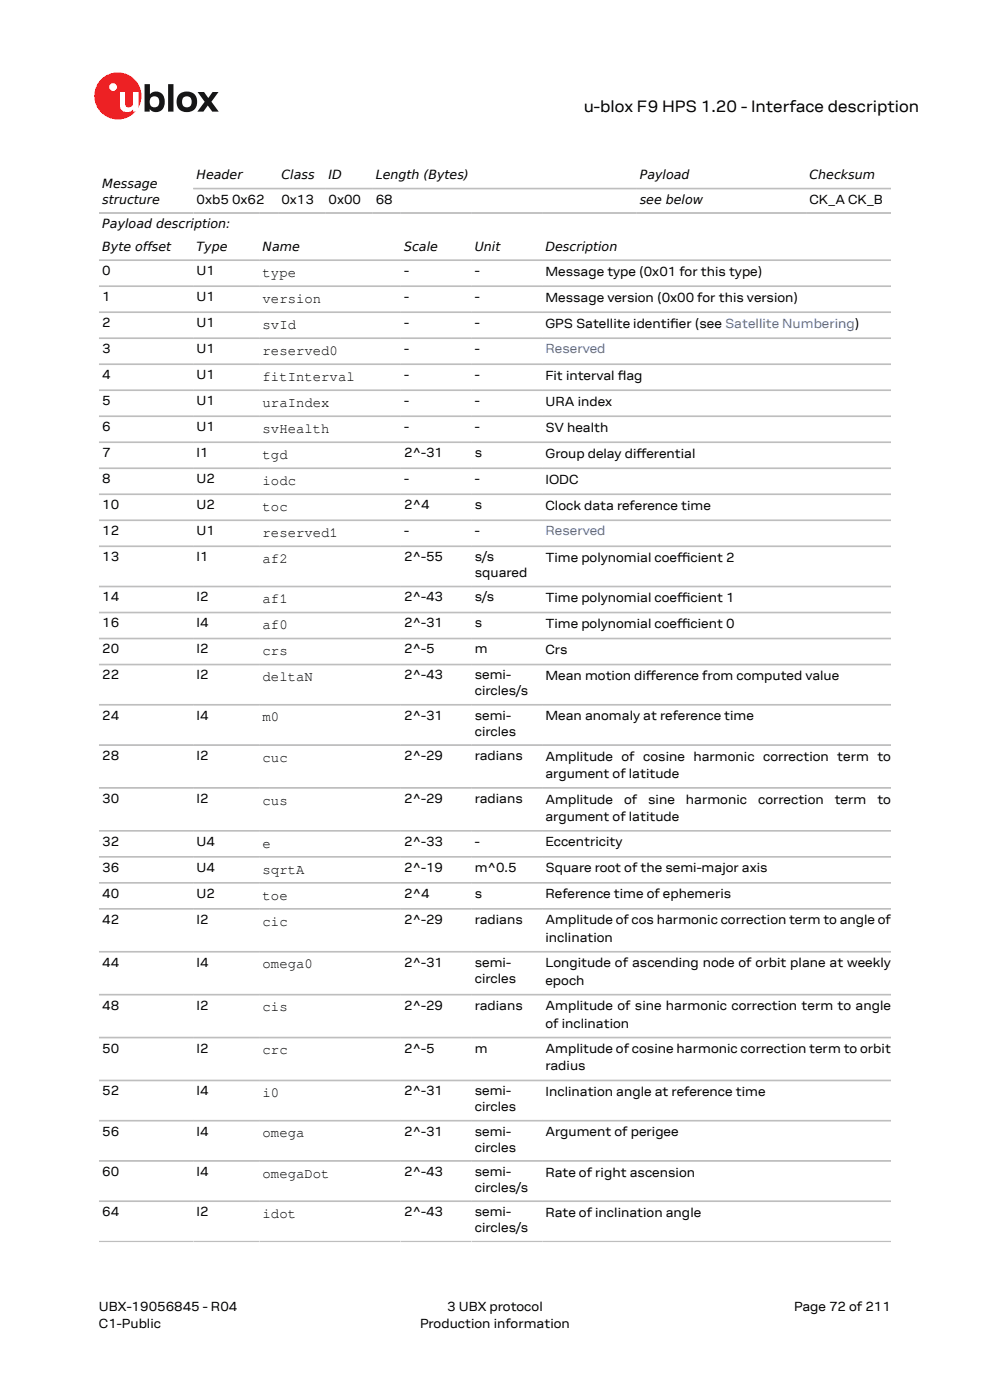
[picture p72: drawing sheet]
<svg xmlns="http://www.w3.org/2000/svg" width="210mm" height="297mm" viewBox="0 0 210 297" stroke-linecap="round" stroke-linejoin="round" font-family="sans-serif">
<defs><g id="words">
<text font-size="3.5" x="123.8" y="23.7">u-blox F9 HPS 1.20 - Interface description</text>
<g font-size="3">
<text x="55.7" y="58.7">type</text>
<text x="55.7" y="64.2">version</text>
<text x="55.7" y="69.8">svId</text>
<text x="55.7" y="75.3">reserved0</text>
<text x="55.7" y="80.8">fitInterval</text>
<text x="55.7" y="86.3">uraIndex</text>
<text x="55.7" y="91.8">svHealth</text>
<text x="55.7" y="97.4">tgd</text>
<text x="55.7" y="102.9">iodc</text>
<text x="55.7" y="108.4">toc</text>
<text x="55.7" y="113.9">reserved1</text>
<text x="55.7" y="119.4">af2</text>
<text x="55.7" y="128">af1</text>
<text x="55.7" y="133.5">af0</text>
<text x="55.7" y="139">crs</text>
<text x="55.7" y="144.5">deltaN</text>
<text x="55.7" y="153.1">m0</text>
<text x="55.7" y="161.6">cuc</text>
<text x="55.7" y="170.7">cus</text>
<text x="55.7" y="179.8">e</text>
<text x="55.7" y="185.3">sqrtA</text>
<text x="55.7" y="190.8">toe</text>
<text x="55.7" y="196.3">cic</text>
<text x="55.7" y="205.4">omega0</text>
<text x="55.7" y="214.5">cis</text>
<text x="55.7" y="223.6">crc</text>
<text x="55.7" y="232.8">i0</text>
<text x="55.7" y="241.3">omega</text>
<text x="55.7" y="249.8">omegaDot</text>
<text x="55.7" y="258.4">idot</text>
</g>
<g font-size="2.8">
<text x="41.7" y="43.2">0xb5 0x62</text>
<text x="59.7" y="43.2">0x13</text>
<text x="69.7" y="43.2">0x00</text>
<text x="79.7" y="43.2">68</text>
<text x="171.7" y="43.2">CK_A CK_B</text>
<text x="21.7" y="58.4">0</text>
<text x="41.7" y="58.4">U1</text>
<text x="85.7" y="58.4">-</text>
<text x="100.7" y="58.4">-</text>
<text x="115.7" y="58.5">Message type (0x01 for this type)</text>
<text x="21.7" y="63.9">1</text>
<text x="41.7" y="63.9">U1</text>
<text x="85.7" y="63.9">-</text>
<text x="100.7" y="63.9">-</text>
<text x="115.7" y="64">Message version (0x00 for this version)</text>
<text x="21.7" y="69.4">2</text>
<text x="41.7" y="69.4">U1</text>
<text x="85.7" y="69.4">-</text>
<text x="100.7" y="69.4">-</text>
<text x="115.7" y="69.5">GPS Satellite identifer (see Satellite Numbering)</text>
<text x="142.2" y="69.5">i</text>
<text x="21.7" y="74.9">3</text>
<text x="41.7" y="74.9">U1</text>
<text x="85.7" y="74.9">-</text>
<text x="100.7" y="74.9">-</text>
<text x="21.7" y="80.4">4</text>
<text x="41.7" y="80.4">U1</text>
<text x="85.7" y="80.4">-</text>
<text x="100.7" y="80.4">-</text>
<text x="115.7" y="80.6">Fit interval fag</text>
<text x="131" y="80.6">l</text>
<text x="21.7" y="86">5</text>
<text x="41.7" y="86">U1</text>
<text x="85.7" y="86">-</text>
<text x="100.7" y="86">-</text>
<text x="115.7" y="86.1">URA index</text>
<text x="21.7" y="91.5">6</text>
<text x="41.7" y="91.5">U1</text>
<text x="85.7" y="91.5">-</text>
<text x="100.7" y="91.5">-</text>
<text x="115.7" y="91.6">SV health</text>
<text x="21.7" y="97">7</text>
<text x="41.7" y="97">I1</text>
<text x="85.7" y="97">2^-31</text>
<text x="100.7" y="97">s</text>
<text x="115.7" y="97.1">Group delay diferential</text>
<text x="135" y="97.1">f</text>
<text x="21.7" y="102.5">8</text>
<text x="41.7" y="102.5">U2</text>
<text x="85.7" y="102.5">-</text>
<text x="100.7" y="102.5">-</text>
<text x="115.7" y="102.6">IODC</text>
<text x="21.7" y="108">10</text>
<text x="21.7" y="113.5">12</text>
<text x="41.7" y="108">U2</text>
<text x="41.7" y="113.5">U1</text>
<text x="85.7" y="108">2^4</text>
<text x="85.7" y="113.5">-</text>
<text x="100.7" y="108">s</text>
<text x="100.7" y="113.5">-</text>
<text x="115.7" y="108.2">Clock data reference time</text>
<text x="21.7" y="119.1">13</text>
<text x="41.7" y="119.1">I1</text>
<text x="85.7" y="119.1">2^-55</text>
<text x="100.7" y="119.1">s/s</text>
<text x="115.7" y="119.2">Time polynomial coefcient 2</text>
<text x="143.6" y="119.2">f</text>
<text x="143.6" y="119.2">i</text>
<text x="100.7" y="122.4">squared</text>
<text x="21.7" y="127.6">14</text>
<text x="41.7" y="127.6">I2</text>
<text x="85.7" y="127.6">2^-43</text>
<text x="100.7" y="127.6">s/s</text>
<text x="115.7" y="127.7">Time polynomial coefcient 1</text>
<text x="143.6" y="127.7">f</text>
<text x="143.6" y="127.7">i</text>
<text x="21.7" y="133.1">16</text>
<text x="41.7" y="133.1">I4</text>
<text x="85.7" y="133.1">2^-31</text>
<text x="100.7" y="133.1">s</text>
<text x="115.7" y="133.3">Time polynomial coefcient 0</text>
<text x="143.6" y="133.3">f</text>
<text x="143.6" y="133.3">i</text>
<text x="21.7" y="138.6">20</text>
<text x="41.7" y="138.6">I2</text>
<text x="85.7" y="138.6">2^-5</text>
<text x="100.7" y="138.6">m</text>
<text x="115.7" y="138.8">Crs</text>
<text x="21.7" y="144.1">22</text>
<text x="41.7" y="144.1">I2</text>
<text x="85.7" y="144.1">2^-43</text>
<text x="100.7" y="144.1">semi-</text>
<text x="100.7" y="147.5">circles/s</text>
<text x="115.7" y="144.3">Mean motion diference from computed value</text>
<text x="137" y="144.3">f</text>
<text x="21.7" y="152.7">24</text>
<text x="41.7" y="152.7">I4</text>
<text x="85.7" y="152.7">2^-31</text>
<text x="100.7" y="152.7">semi-</text>
<text x="115.7" y="152.8">Mean anomaly at reference time</text>
<text x="21.7" y="161.2">28</text>
<text x="41.7" y="161.2">I2</text>
<text x="85.7" y="161.2">2^-29</text>
<text x="100.7" y="156.1">circles</text>
<text x="100.7" y="161.2">radians</text>
<text x="115.7" y="161.4">Amplitude of cosine harmonic correction term to</text>
<text x="115.7" y="165">argument of latitude</text>
<text x="21.7" y="170.3">30</text>
<text x="41.7" y="170.3">I2</text>
<text x="85.7" y="170.3">2^-29</text>
<text x="100.7" y="170.3">radians</text>
<text x="115.7" y="170.5">Amplitude</text>
<text x="132.4" y="170.5">of</text>
<text x="137.5" y="170.5">sine</text>
<text x="145.5" y="170.5">harmonic</text>
<text x="160.8" y="170.5">correction</text>
<text x="177.1" y="170.5">term</text>
<text x="186.1" y="170.5">to</text>
<text x="21.7" y="179.4">32</text>
<text x="41.7" y="179.4">U4</text>
<text x="85.7" y="179.4">2^-33</text>
<text x="100.7" y="179.4">-</text>
<text x="115.7" y="174.1">argument of latitude</text>
<text x="115.7" y="179.6">Eccentricity</text>
<text x="21.7" y="184.9">36</text>
<text x="41.7" y="184.9">U4</text>
<text x="85.7" y="184.9">2^-19</text>
<text x="100.7" y="184.9">m^0.5</text>
<text x="115.7" y="185.1">Square root of the semi-major axis</text>
<text x="21.7" y="190.5">40</text>
<text x="41.7" y="190.5">U2</text>
<text x="85.7" y="190.5">2^4</text>
<text x="100.7" y="190.5">s</text>
<text x="115.7" y="190.6">Reference time of ephemeris</text>
<text x="21.7" y="196">42</text>
<text x="41.7" y="196">I2</text>
<text x="85.7" y="196">2^-29</text>
<text x="100.7" y="196">radians</text>
<text x="115.7" y="196.1">Amplitude of cos harmonic correction term to angle of</text>
<text x="115.7" y="199.8">inclination</text>
<text x="21.7" y="205.1">44</text>
<text x="41.7" y="205.1">I4</text>
<text x="85.7" y="205.1">2^-31</text>
<text x="100.7" y="205.1">semi-</text>
<text x="100.7" y="208.5">circles</text>
<text x="115.7" y="205.2">Longitude of ascending node of orbit plane at weekly</text>
<text x="115.7" y="208.9">epoch</text>
<text x="21.7" y="214.2">48</text>
<text x="41.7" y="214.2">I2</text>
<text x="85.7" y="214.2">2^-29</text>
<text x="100.7" y="214.2">radians</text>
<text x="115.7" y="214.3">Amplitude of sine harmonic correction term to angle</text>
<text x="115.7" y="218">of inclination</text>
<text x="21.7" y="223.3">50</text>
<text x="41.7" y="223.3">I2</text>
<text x="85.7" y="223.3">2^-5</text>
<text x="100.7" y="223.3">m</text>
<text x="115.7" y="223.4">Amplitude of cosine harmonic correction term to orbit</text>
<text x="115.7" y="227.1">radius</text>
<text x="21.7" y="232.4">52</text>
<text x="41.7" y="232.4">I4</text>
<text x="85.7" y="232.4">2^-31</text>
<text x="100.7" y="232.4">semi-</text>
<text x="115.7" y="232.5">Inclination angle at reference time</text>
<text x="100.7" y="235.8">circles</text>
<text x="21.7" y="240.9">56</text>
<text x="41.7" y="240.9">I4</text>
<text x="85.7" y="240.9">2^-31</text>
<text x="100.7" y="240.9">semi-</text>
<text x="100.7" y="244.3">circles</text>
<text x="115.7" y="241.1">Argument of perigee</text>
<text x="21.7" y="249.5">60</text>
<text x="41.7" y="249.5">I4</text>
<text x="85.7" y="249.5">2^-43</text>
<text x="100.7" y="249.5">semi-</text>
<text x="115.7" y="249.6">Rate of right ascension</text>
<text x="21.7" y="258">64</text>
<text x="41.7" y="258">I2</text>
<text x="85.7" y="258">2^-43</text>
<text x="100.7" y="252.8">circles/s</text>
<text x="100.7" y="258">semi-</text>
<text x="100.7" y="261.4">circles/s</text>
<text x="115.7" y="258.1">Rate of inclination angle</text>
<text x="21" y="278">UBX-19056845 - R04</text>
<text x="21" y="281.8">C1-Public</text>
<text x="89.1" y="281.8">Production information</text>
<text x="94.9" y="278">3 UBX protocol</text>
<text x="168.4" y="278">Page 72 of 211</text>
</g>
<g font-size="2.8" fill="#4664b4">
<text x="115.7" y="74.9">Reserved</text>
<text x="115.7" y="113.5">Reserved</text>
</g>
<g font-size="2.7">
<text x="21.7" y="39.8">Message</text>
<text x="41.7" y="38">Header</text>
<text x="59.7" y="38">Class</text>
<text x="69.7" y="38">ID</text>
<text x="79.7" y="38">Length (Bytes)</text>
<text x="135.7" y="38">Payload</text>
<text x="171.7" y="38">Checksum</text>
<text x="21.7" y="43.2">structure</text>
<text x="135.7" y="43.2">see below</text>
<text x="21.7" y="48.4">Payload description:</text>
<text x="21.7" y="53.2">Byte offset</text>
<text x="41.7" y="53.2">Type</text>
<text x="55.7" y="53.2">Name</text>
<text x="85.7" y="53.2">Scale</text>
<text x="100.7" y="53.2">Unit</text>
<text x="115.7" y="53.2">Description</text>
</g>
</g></defs>
<circle cx="25" cy="20.4" r="5" fill="#ed2023"/>
<circle cx="24" cy="18.5" r=".83" fill="#fff"/>
<g fill="#151516">
<path d="M35.7 17.9h1.1v5.8h-1.1z"/>
<path d="M41.9 19.5h1.4l.9 1.3 .9-1.3h1.3l-1.6 2.1 1.6 2.1h-1.4l-.9-1.3-1 1.3h-1.2l1.5-2.1z"/>
<path d="M32 20.7a1.17 1.17 0 0 0-.1 1.5 1.17 1.17 0 0 0 1.4 .4 1.16 1.16 0 0 0 .4-1.6 1.16 1.16 0 0 0-1.7-.3zM30.7 17.9h1.1v2.1a1.82 1.82 0 0 1 2.2-.4 1.82 1.82 0 0 1 .9 2 1.83 1.83 0 0 1-1 2 1.83 1.83 0 0 1-2.1-.5v.6h-1.1z"/>
<path d="M38.9 20.7a1.18 1.18 0 0 0-.2 1.5 1.18 1.18 0 0 0 1.5 .4 1.18 1.18 0 0 0 .4-1.5 1.18 1.18 0 0 0-1.5-.5zM37.4 21.6a2.25 2.25 0 0 1 4.5 0 2.25 2.25 0 0 1-4.5 0z"/>
</g>
<path d="M25.4 19.5h1.1v2.5a.84 .84 0 0 0 1 .8 .84 .84 0 0 0 .7-1v-2.3h1.1v4.2h-1.1v-.5a1.59 1.59 0 0 1-1.8 .5 1.59 1.59 0 0 1-1-1.5z" fill="#fff"/>
<g fill="none" stroke="#bebebe" stroke-width=".35">
<path d="M21 45.2h168M21 55.2h168M41 40h148M21 60.7h168M21 66.2h168M21 71.7h168M21 77.3h168M21 82.8h168M21 88.3h168M21 93.8h168M21 99.3h168M21 104.9h168"/>
<path d="M21 110.4h168M21 115.9h168M21 124.4h168M21 129.9h168M21 135.5h168M21 141h168M21 149.5h168M21 158.1h168M21 167.2h168M21 176.3h168M21 181.8h168M21 187.3h168"/>
<path d="M21 192.8h168M21 201.9h168M21 211h168M21 220.1h168M21 229.2h168M21 237.8h168M21 246.3h168M21 254.8h168M21 263.4h168"/>
</g>
<use href="#words"/>
</svg>
